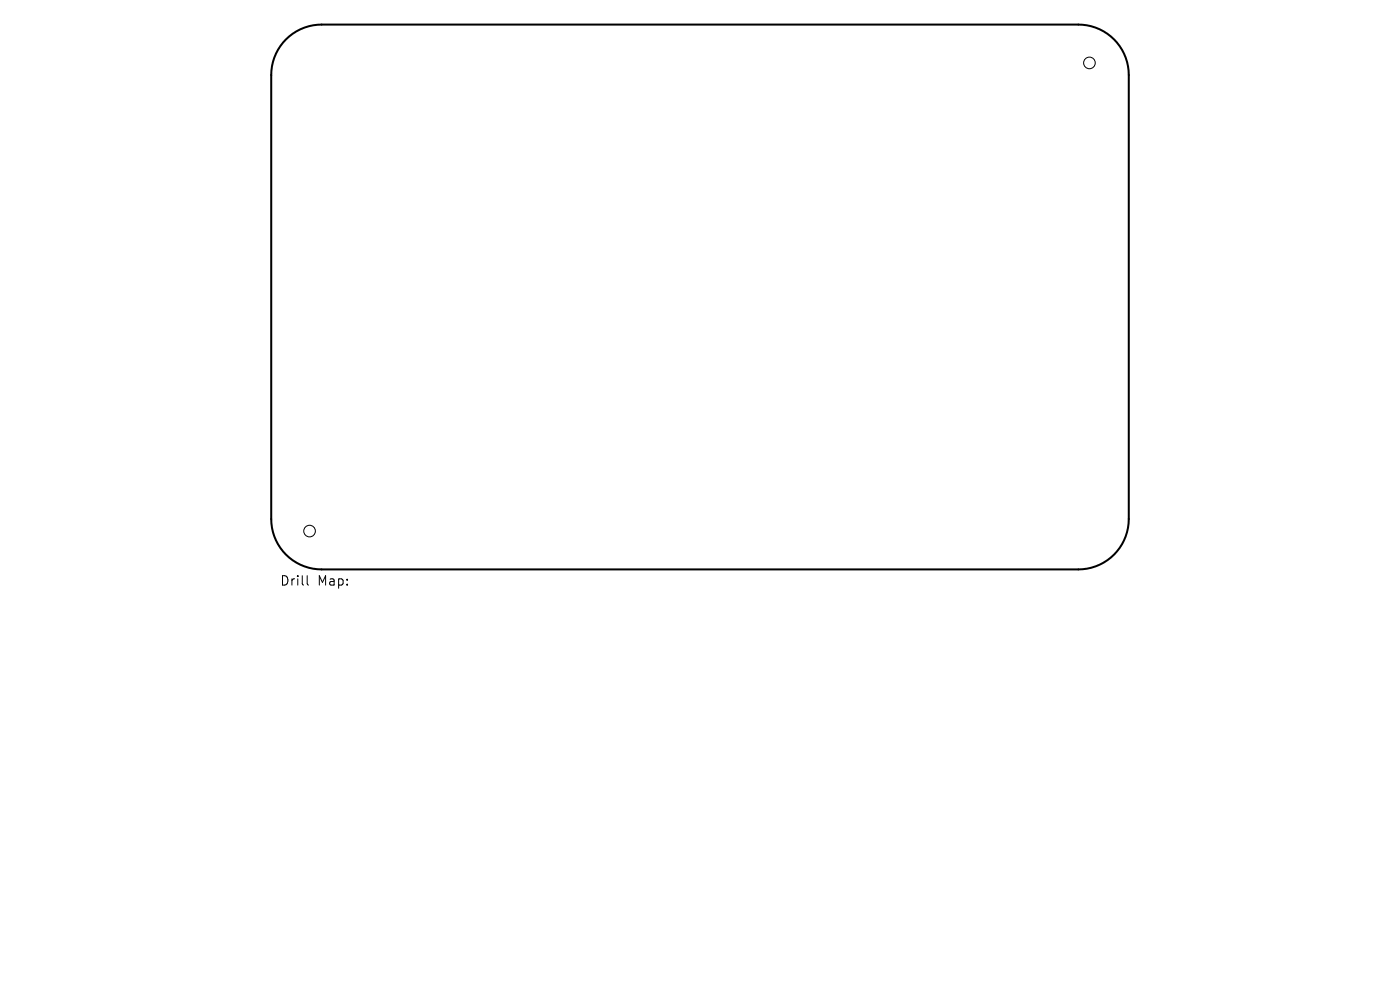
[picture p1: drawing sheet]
<svg xmlns="http://www.w3.org/2000/svg" width="297mm" height="210mm" viewBox="0 0 297 210" stroke-linecap="round" stroke-linejoin="round" font-family="sans-serif">
<defs><g id="words">
<g font-size="2.8">
<text x="59.3" y="124.5">Drill</text>
<text x="67.3" y="124.5">Map:</text>
</g>
</g></defs>
<g fill="none" stroke="#000" stroke-width=".21">
<path d="M65.2 122.1v1.7l.3 .3"/>
<circle cx="231.1" cy="13.3" r="1.23"/>
<circle cx="65.7" cy="112.7" r="1.23"/>
</g>
<path d="M60.7 8.3a10.7 10.7 0 0 1 7.5-3.1h160.6a10.7 10.7 0 0 1 10.7 10.7v94.2a10.7 10.7 0 0 1-10.7 10.7h-160.6a10.7 10.7 0 0 1-10.7-10.7v-94.2a10.7 10.7 0 0 1 3.2-7.6z" fill="none" stroke="#000" stroke-width=".43"/>
<use href="#words"/>
</svg>
